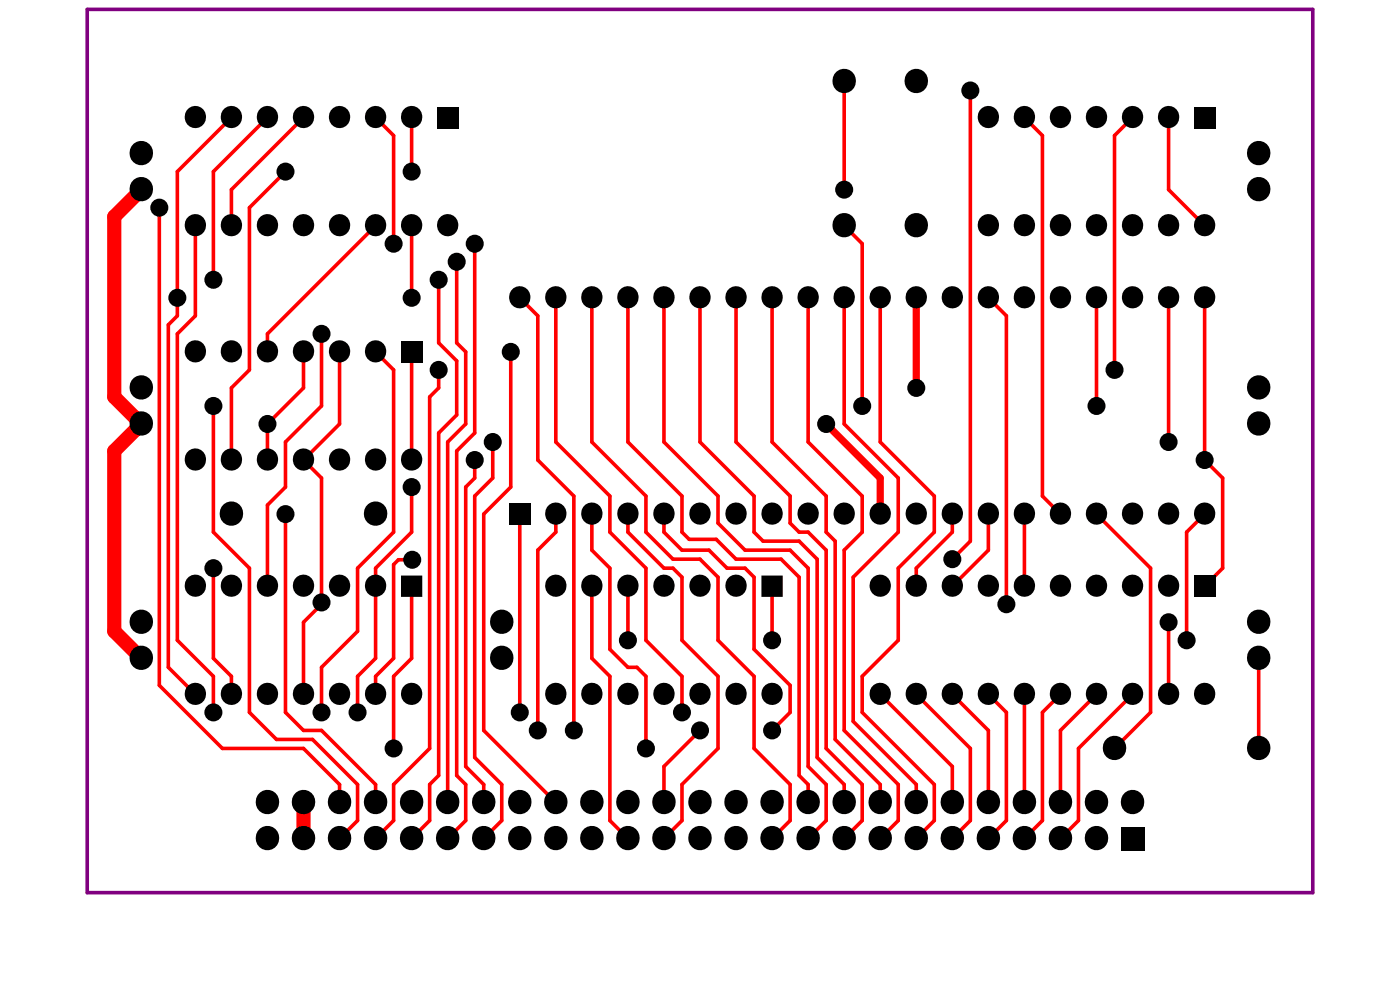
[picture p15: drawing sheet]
<svg xmlns="http://www.w3.org/2000/svg" width="297mm" height="210mm" viewBox="0 0 297 210" stroke-linecap="round" stroke-linejoin="round" font-family="sans-serif">
<path d="M98.8 162.6l3.8 3.8" fill="none" stroke="#f00" stroke-width=".76"/>
<circle cx="267" cy="139.7" r=".38" fill="#f00"/>
<g fill="none" stroke="#f00" stroke-width=".76">
<path d="M56.7 70.8v3.8M100.7 101.4l-1.9 1.9M104.5 101.4l-3.8 3.8M142.8 118.6h5.7M144.7 116.7h5.7M146.2 114.4h5.7l4.3 4.2M169.5 114.8l3.9 3.8M205.9 114.8l-3.9 3.8M68.2 127.8v.4M79.7 120.5v3.9M140.9 120.5h1.9l1.9 1.9M154.2 120.5h3.9l1.9 1.9"/>
<path d="M194.4 120.5v3.9M259.4 120.5l-3.8 3.9M133.2 141.6h1.9M167.6 151.1l-3.8 3.9M93.1 164.5l-1.9 1.9M96.9 164.5l1.9 1.9M169.5 164.5l1.9 1.9M171.4 162.6l3.9 3.8"/>
</g>
<circle cx="79.7" cy="97.6" r=".38" fill="#f00"/>
<g fill="none" stroke="#f00" stroke-width=".76">
<path d="M179.1 17.3v22.9M205.9 19.2v95.6M49.1 24.9l-11.5 11.5v30.6l-1.9 1.9v72.7l5.7 5.7M56.7 24.9l-11.4 11.5v22.9M60.6 36.4l-7.7 7.7v34.4l-3.8 3.8v15.3M64.4 24.9l-15.3 15.3v7.7M79.7 24.9l3.8 3.9v22.9M87.3 24.9v11.5M217.3 24.9l3.9 3.9v76.4l3.8 3.9M240.3 24.9l-3.9 3.9v49.7M247.9 24.9v15.3l7.7 7.7M33.8 44.1v101.3l13.4 13.4h17.2l7.6 7.6v3.8"/>
<path d="M41.4 47.9v19.1l-3.8 3.8v65l7.7 7.7v7.6M79.7 47.9l-23 22.9M87.3 47.9v15.3M93.1 59.3v13.4l3.8 3.9v11.4l-3.8 3.9v72.6M96.9 55.5v17.2l1.9 1.9v15.3l-3.8 3.9v76.4M100.7 51.7v40.2l-3.8 3.8v68.8M179.1 47.9l3.8 3.8v34.4M64.4 74.6v7.7l-7.7 7.6v7.7M68.2 70.8v15.3l-7.6 7.7v9.5l-3.9 3.8v17.3M72 74.6v15.3l-7.6 7.7 3.8 3.8v26.4M79.7 74.6l3.8 3.9v34.4l-7.6 7.6v13.4l-7.7 7.7v9.5M87.3 74.6v23"/>
<path d="M93.1 78.5v3.8l-1.9 1.9v74.6l-7.7 7.6v7.7l-3.8 3.8M108.4 74.6v28.7l-5.8 5.8v45.9l15.3 15.2M110.3 63.2l3.8 3.8v30.6l7.6 7.6v49.8M117.9 63.2v30.6l11.5 11.4v7.7l7.6 7.6v15.3l7.7 7.7v7.6M125.6 63.2v30.6l11.4 11.4v7.7l5.8 5.7M133.2 63.2v30.6l11.5 11.4v7.7l1.5 1.5M140.9 63.2v30.6l11.4 11.4v5.8l5.8 5.7h9.5l3.8 3.8v42.1M148.5 63.2v30.6l11.5 11.4v7.7l1.9 1.9h7.6M156.2 63.2v30.6l11.4 11.4v5.8l1.9 1.9h1.9l3.9 3.8v42.1l7.6 7.6v7.7l-3.8 3.8M163.8 63.2v30.6l11.5 11.4v7.7l1.9 1.9v42.1l9.5 9.5v3.8M171.4 63.2v30.6l11.5 11.4v7.7l-3.8 3.8v38.3l11.5 11.4v7.7l-3.9 3.8M179.1 63.2v26.7l11.5 11.5v11.5l-9.6 9.5v30.6l13.4 13.4v3.8"/>
<path d="M186.7 63.2v30.6l11.5 11.4v7.7l-7.6 7.6v15.3l-7.7 7.7v7.6l15.3 15.3v7.7l-3.8 3.8M209.7 63.2l3.8 3.8v61.2M232.6 63.2v22.9M247.9 63.2v30.6M255.6 63.2v34.4l3.8 3.8v19.1M45.3 86.1v26.8l7.6 7.6v30.6l5.8 5.8h7.6l9.6 9.5v7.7l-3.9 3.8M100.7 97.6v3.8M104.5 93.8v7.6M60.6 109.1v42l3.8 3.9h3.8l11.5 11.4v3.8M87.3 103.3v9.6l-7.6 7.6M87.5 118.7h-3l-1 1.1v19.9l-3.8 3.8v3.8M98.8 103.3v59.3"/>
<path d="M100.7 105.2v55.5l5.7 5.7v7.7l-3.8 3.8M110.3 109.1v42M117.9 109.1v3.8l-3.8 3.8v38.3M125.6 109.1v7.6l3.8 3.8v17.2l3.8 3.9M133.2 109.1v3.8l7.7 7.6M140.9 109.1v3.8l3.8 3.8M148.5 118.6l3.8 3.8v13.4l7.7 7.7v15.3l7.6 7.6v7.7l-3.8 3.8M150.4 116.7l3.8 3.8M156.2 118.6h9.5l3.8 3.8v42.1M173.4 118.6v42.1l5.7 5.7v3.8M202 109.1v3.8l-7.6 7.6M209.7 109.1v7.6l-7.7 7.7"/>
<path d="M217.3 109.1v15.3M232.6 109.1l11.5 11.4v30.6l-7.7 7.7M255.6 109.1l-3.9 3.8v22.9M45.3 120.5v19.2l3.8 3.8v3.8M68.2 128.2l-3.8 3.8v15.3M79.7 124.4v15.3l-3.8 3.8v7.6M87.3 124.4v15.3l-3.8 3.8v15.3M125.6 124.4v15.3l3.8 3.8v30.6l3.8 3.8M133.2 124.4v11.4M144.7 122.4v13.4l7.6 7.7v15.3l-7.6 7.6v7.7l-3.8 3.8M160 122.4v15.3l7.6 7.7v5.7M163.8 124.4v11.4"/>
<path d="M247.9 132v15.3M267 139.7v19.1M135.1 141.6l1.9 1.9v15.3M148.5 155l-7.6 7.6v7.6M186.7 147.3l15.3 15.3v7.6M194.4 147.3l11.5 11.5v15.3l-3.9 3.8M202 147.3l7.7 7.7v15.2M209.7 147.3l3.8 3.8v23l-3.8 3.8M217.3 147.3v22.9M225 147.3l-3.8 3.8v23l-3.9 3.8M232.6 147.3l-7.6 7.7v15.2M240.3 147.3l-11.5 11.5v15.3l-3.8 3.8"/>
<path d="M91.2 166.4v7.7l-3.9 3.8M98.8 166.4v7.7l-3.8 3.8M102.6 166.4v3.8M171.4 166.4v3.8M175.3 166.4v7.7l-3.9 3.8"/>
</g>
<path d="M30 40.2l-5.8 5.8v38.2l5.8 5.7-5.8 5.8v38.2l5.8 5.8M64.4 170.2v7.7" fill="none" stroke="#f00" stroke-width="3"/>
<path d="M194.4 63.2v19.1M175.3 89.9l11.4 11.5v7.7" fill="none" stroke="#f00" stroke-width="1.5"/>
<g fill="#000">
<path d="M92.7 22.7h4.5v4.5h-4.5z" fill-rule="evenodd"/>
<path d="M253.3 22.7h4.5v4.5h-4.5z" fill-rule="evenodd"/>
<path d="M85.1 72.4h4.5v4.5h-4.5z" fill-rule="evenodd"/>
<path d="M108 106.8h4.5v4.5h-4.5z" fill-rule="evenodd"/>
<path d="M161.5 122.1h4.6v4.5h-4.6zM85.1 122.1h4.5v4.5h-4.5z" fill-rule="evenodd"/>
<path d="M253.3 122.1h4.5v4.5h-4.5z" fill-rule="evenodd"/>
<path d="M237.8 175.4h5v5h-5z" fill-rule="evenodd"/>
<circle cx="205.9" cy="19.2" r="1.91"/>
<circle cx="60.6" cy="36.4" r="1.91"/>
<circle cx="87.3" cy="36.4" r="1.91"/>
<circle cx="33.8" cy="44.1" r="1.91"/>
<circle cx="45.3" cy="59.3" r="1.91"/>
<circle cx="83.5" cy="51.7" r="1.91"/>
<circle cx="93.1" cy="59.3" r="1.91"/>
<circle cx="96.9" cy="55.5" r="1.91"/>
<circle cx="100.7" cy="51.7" r="1.91"/>
<circle cx="179.1" cy="40.2" r="1.91"/>
<circle cx="37.6" cy="63.2" r="1.91"/>
<circle cx="68.2" cy="70.8" r="1.91"/>
<circle cx="87.3" cy="63.2" r="1.91"/>
<circle cx="93.1" cy="78.5" r="1.91"/>
<circle cx="108.4" cy="74.6" r="1.91"/>
<circle cx="236.4" cy="78.5" r="1.91"/>
<circle cx="45.3" cy="86.1" r="1.91"/>
<circle cx="56.7" cy="89.9" r="1.91"/>
<circle cx="100.7" cy="97.6" r="1.91"/>
<circle cx="104.5" cy="93.8" r="1.91"/>
<circle cx="175.3" cy="89.9" r="1.91"/>
<circle cx="182.9" cy="86.1" r="1.91"/>
<circle cx="194.4" cy="82.3" r="1.91"/>
<circle cx="232.6" cy="86.1" r="1.91"/>
<circle cx="247.9" cy="93.8" r="1.91"/>
<circle cx="255.6" cy="97.6" r="1.91"/>
<circle cx="60.6" cy="109.1" r="1.91"/>
<circle cx="87.3" cy="103.3" r="1.91"/>
<circle cx="87.5" cy="118.7" r="1.91"/>
<circle cx="202" cy="118.6" r="1.91"/>
<circle cx="45.3" cy="120.5" r="1.91"/>
<circle cx="68.2" cy="127.8" r="1.91"/>
<circle cx="133.2" cy="135.8" r="1.91"/>
<circle cx="163.8" cy="135.8" r="1.91"/>
<circle cx="213.5" cy="128.2" r="1.91"/>
<circle cx="247.9" cy="132" r="1.91"/>
<circle cx="251.7" cy="135.8" r="1.91"/>
<circle cx="45.3" cy="151.1" r="1.91"/>
<circle cx="68.2" cy="151.1" r="1.91"/>
<circle cx="75.9" cy="151.1" r="1.91"/>
<circle cx="83.5" cy="158.8" r="1.91"/>
<circle cx="110.3" cy="151.1" r="1.91"/>
<circle cx="114.1" cy="155" r="1.91"/>
<circle cx="121.7" cy="155" r="1.91"/>
<circle cx="137" cy="158.8" r="1.91"/>
<circle cx="144.7" cy="151.1" r="1.91"/>
<circle cx="148.5" cy="155" r="1.91"/>
<circle cx="163.8" cy="155" r="1.91"/>
</g>
<g fill="#000">
<circle cx="179.1" cy="17.3" r="2.48"/>
<circle cx="194.4" cy="17.3" r="2.48"/>
<circle cx="30" cy="32.6" r="2.48"/>
<circle cx="41.4" cy="24.9" r="2.26"/>
<circle cx="49.1" cy="24.9" r="2.26"/>
<circle cx="56.7" cy="24.9" r="2.26"/>
<circle cx="64.4" cy="24.9" r="2.26"/>
<circle cx="72" cy="24.9" r="2.26"/>
<circle cx="79.7" cy="24.9" r="2.26"/>
<circle cx="87.3" cy="24.9" r="2.26"/>
<circle cx="209.7" cy="24.9" r="2.26"/>
<circle cx="217.3" cy="24.9" r="2.26"/>
<circle cx="225" cy="24.9" r="2.26"/>
<circle cx="232.6" cy="24.9" r="2.26"/>
<circle cx="240.3" cy="24.9" r="2.26"/>
<circle cx="247.9" cy="24.9" r="2.26"/>
<circle cx="267" cy="32.6" r="2.48"/>
<circle cx="30" cy="40.2" r="2.48"/>
<circle cx="41.4" cy="47.9" r="2.26"/>
<circle cx="49.1" cy="47.9" r="2.26"/>
<circle cx="56.7" cy="47.9" r="2.26"/>
<circle cx="64.4" cy="47.9" r="2.26"/>
<circle cx="72" cy="47.9" r="2.26"/>
<circle cx="79.7" cy="47.9" r="2.26"/>
<circle cx="87.3" cy="47.9" r="2.26"/>
<circle cx="95" cy="47.9" r="2.26"/>
<circle cx="179.1" cy="47.9" r="2.48"/>
<circle cx="194.4" cy="47.9" r="2.48"/>
<circle cx="209.7" cy="47.9" r="2.26"/>
<circle cx="217.3" cy="47.9" r="2.26"/>
<circle cx="225" cy="47.9" r="2.26"/>
<circle cx="232.6" cy="47.9" r="2.26"/>
<circle cx="240.3" cy="47.9" r="2.26"/>
<circle cx="247.9" cy="47.9" r="2.26"/>
<circle cx="255.6" cy="47.9" r="2.26"/>
<circle cx="267" cy="40.2" r="2.48"/>
<circle cx="41.4" cy="74.6" r="2.26"/>
<circle cx="49.1" cy="74.6" r="2.26"/>
<circle cx="56.7" cy="74.6" r="2.26"/>
<circle cx="64.4" cy="74.6" r="2.26"/>
<circle cx="72" cy="74.6" r="2.26"/>
<circle cx="79.7" cy="74.6" r="2.26"/>
<circle cx="110.3" cy="63.2" r="2.26"/>
<circle cx="117.9" cy="63.2" r="2.26"/>
<circle cx="125.6" cy="63.2" r="2.26"/>
<circle cx="133.2" cy="63.2" r="2.26"/>
<circle cx="140.9" cy="63.2" r="2.26"/>
<circle cx="148.5" cy="63.2" r="2.26"/>
<circle cx="156.2" cy="63.2" r="2.26"/>
<circle cx="163.8" cy="63.2" r="2.26"/>
<circle cx="171.4" cy="63.2" r="2.26"/>
<circle cx="179.1" cy="63.2" r="2.26"/>
<circle cx="186.7" cy="63.2" r="2.26"/>
<circle cx="194.4" cy="63.2" r="2.26"/>
<circle cx="202" cy="63.2" r="2.26"/>
<circle cx="209.7" cy="63.2" r="2.26"/>
<circle cx="217.3" cy="63.2" r="2.26"/>
<circle cx="225" cy="63.2" r="2.26"/>
<circle cx="232.6" cy="63.2" r="2.26"/>
<circle cx="240.3" cy="63.2" r="2.26"/>
<circle cx="247.9" cy="63.2" r="2.26"/>
<circle cx="255.6" cy="63.2" r="2.26"/>
<circle cx="30" cy="82.3" r="2.48"/>
<circle cx="30" cy="89.9" r="2.48"/>
<circle cx="41.4" cy="97.6" r="2.26"/>
<circle cx="49.1" cy="97.6" r="2.26"/>
<circle cx="56.7" cy="97.6" r="2.26"/>
<circle cx="64.4" cy="97.6" r="2.26"/>
<circle cx="72" cy="97.6" r="2.26"/>
<circle cx="79.7" cy="97.6" r="2.26"/>
<circle cx="87.3" cy="97.6" r="2.26"/>
<circle cx="267" cy="82.3" r="2.48"/>
<circle cx="267" cy="89.9" r="2.48"/>
<circle cx="49.1" cy="109.1" r="2.48"/>
<circle cx="79.7" cy="109.1" r="2.48"/>
<circle cx="117.9" cy="109.1" r="2.26"/>
<circle cx="125.6" cy="109.1" r="2.26"/>
<circle cx="133.2" cy="109.1" r="2.26"/>
<circle cx="140.9" cy="109.1" r="2.26"/>
<circle cx="148.5" cy="109.1" r="2.26"/>
<circle cx="156.2" cy="109.1" r="2.26"/>
<circle cx="163.8" cy="109.1" r="2.26"/>
<circle cx="171.4" cy="109.1" r="2.26"/>
<circle cx="179.1" cy="109.1" r="2.26"/>
<circle cx="186.7" cy="109.1" r="2.26"/>
<circle cx="194.4" cy="109.1" r="2.26"/>
<circle cx="202" cy="109.1" r="2.26"/>
<circle cx="209.7" cy="109.1" r="2.26"/>
<circle cx="217.3" cy="109.1" r="2.26"/>
<circle cx="225" cy="109.1" r="2.26"/>
<circle cx="232.6" cy="109.1" r="2.26"/>
<circle cx="240.3" cy="109.1" r="2.26"/>
<circle cx="247.9" cy="109.1" r="2.26"/>
<circle cx="255.6" cy="109.1" r="2.26"/>
<circle cx="30" cy="139.7" r="2.48"/>
<circle cx="30" cy="132" r="2.48"/>
<circle cx="41.4" cy="124.4" r="2.26"/>
<circle cx="49.1" cy="124.4" r="2.26"/>
<circle cx="56.7" cy="124.4" r="2.26"/>
<circle cx="64.4" cy="124.4" r="2.26"/>
<circle cx="72" cy="124.4" r="2.26"/>
<circle cx="79.7" cy="124.4" r="2.26"/>
<circle cx="106.4" cy="132" r="2.48"/>
<circle cx="106.4" cy="139.7" r="2.48"/>
<circle cx="117.9" cy="124.4" r="2.26"/>
<circle cx="125.6" cy="124.4" r="2.26"/>
<circle cx="133.2" cy="124.4" r="2.26"/>
<circle cx="140.9" cy="124.4" r="2.26"/>
<circle cx="148.5" cy="124.4" r="2.26"/>
<circle cx="156.2" cy="124.4" r="2.26"/>
<circle cx="186.7" cy="124.4" r="2.26"/>
<circle cx="194.4" cy="124.4" r="2.26"/>
<circle cx="202" cy="124.4" r="2.26"/>
<circle cx="209.7" cy="124.4" r="2.26"/>
<circle cx="217.3" cy="124.4" r="2.26"/>
<circle cx="225" cy="124.4" r="2.26"/>
<circle cx="232.6" cy="124.4" r="2.26"/>
<circle cx="240.3" cy="124.4" r="2.26"/>
<circle cx="247.9" cy="124.4" r="2.26"/>
<circle cx="267" cy="132" r="2.48"/>
<circle cx="267" cy="139.7" r="2.48"/>
<circle cx="41.4" cy="147.3" r="2.26"/>
<circle cx="49.1" cy="147.3" r="2.26"/>
<circle cx="56.7" cy="147.3" r="2.26"/>
<circle cx="64.4" cy="147.3" r="2.26"/>
<circle cx="72" cy="147.3" r="2.26"/>
<circle cx="79.7" cy="147.3" r="2.26"/>
<circle cx="87.3" cy="147.3" r="2.26"/>
<circle cx="117.9" cy="147.3" r="2.26"/>
<circle cx="125.6" cy="147.3" r="2.26"/>
<circle cx="133.2" cy="147.3" r="2.26"/>
<circle cx="140.9" cy="147.3" r="2.26"/>
<circle cx="148.5" cy="147.3" r="2.26"/>
<circle cx="156.2" cy="147.3" r="2.26"/>
<circle cx="163.8" cy="147.3" r="2.26"/>
<circle cx="186.7" cy="147.3" r="2.26"/>
<circle cx="194.4" cy="147.3" r="2.26"/>
<circle cx="202" cy="147.3" r="2.26"/>
<circle cx="209.7" cy="147.3" r="2.26"/>
<circle cx="217.3" cy="147.3" r="2.26"/>
<circle cx="225" cy="147.3" r="2.26"/>
<circle cx="232.6" cy="147.3" r="2.26"/>
<circle cx="236.4" cy="158.8" r="2.48"/>
<circle cx="240.3" cy="147.3" r="2.26"/>
<circle cx="247.9" cy="147.3" r="2.26"/>
<circle cx="255.6" cy="147.3" r="2.26"/>
<circle cx="267" cy="158.8" r="2.48"/>
<circle cx="56.7" cy="170.2" r="2.48"/>
<circle cx="56.7" cy="177.9" r="2.48"/>
<circle cx="64.4" cy="177.9" r="2.48"/>
<circle cx="64.4" cy="170.2" r="2.48"/>
<circle cx="72" cy="177.9" r="2.48"/>
<circle cx="72" cy="170.2" r="2.48"/>
<circle cx="79.7" cy="170.2" r="2.48"/>
<circle cx="79.7" cy="177.9" r="2.48"/>
<circle cx="87.3" cy="170.2" r="2.48"/>
<circle cx="87.3" cy="177.9" r="2.48"/>
<circle cx="95" cy="177.9" r="2.48"/>
<circle cx="95" cy="170.2" r="2.48"/>
<circle cx="102.6" cy="177.9" r="2.48"/>
<circle cx="102.6" cy="170.2" r="2.48"/>
<circle cx="110.3" cy="177.9" r="2.48"/>
<circle cx="110.3" cy="170.2" r="2.48"/>
<circle cx="117.9" cy="177.9" r="2.48"/>
<circle cx="117.9" cy="170.2" r="2.48"/>
<circle cx="125.6" cy="170.2" r="2.48"/>
<circle cx="125.6" cy="177.9" r="2.48"/>
<circle cx="133.2" cy="177.9" r="2.48"/>
<circle cx="133.2" cy="170.2" r="2.48"/>
<circle cx="140.9" cy="177.9" r="2.48"/>
<circle cx="140.9" cy="170.2" r="2.48"/>
<circle cx="148.5" cy="170.2" r="2.48"/>
<circle cx="148.5" cy="177.9" r="2.48"/>
<circle cx="156.2" cy="170.2" r="2.48"/>
<circle cx="156.2" cy="177.9" r="2.48"/>
<circle cx="163.8" cy="177.9" r="2.48"/>
<circle cx="163.8" cy="170.2" r="2.48"/>
<circle cx="171.4" cy="177.9" r="2.48"/>
<circle cx="171.4" cy="170.2" r="2.48"/>
<circle cx="179.1" cy="177.9" r="2.48"/>
<circle cx="179.1" cy="170.2" r="2.48"/>
<circle cx="186.7" cy="170.2" r="2.48"/>
<circle cx="186.7" cy="177.9" r="2.48"/>
<circle cx="194.4" cy="177.9" r="2.48"/>
<circle cx="194.4" cy="170.2" r="2.48"/>
<circle cx="202" cy="170.2" r="2.48"/>
<circle cx="202" cy="177.9" r="2.48"/>
<circle cx="209.7" cy="177.9" r="2.48"/>
<circle cx="209.7" cy="170.2" r="2.48"/>
<circle cx="217.3" cy="170.2" r="2.48"/>
<circle cx="217.3" cy="177.9" r="2.48"/>
<circle cx="225" cy="170.2" r="2.48"/>
<circle cx="225" cy="177.9" r="2.48"/>
<circle cx="232.6" cy="170.2" r="2.48"/>
<circle cx="232.6" cy="177.9" r="2.48"/>
<circle cx="240.3" cy="170.2" r="2.48"/>
</g>
<path d="M18.5 2h260v187.4h-260z" fill="none" stroke="#800080" stroke-width=".76"/>
</svg>
